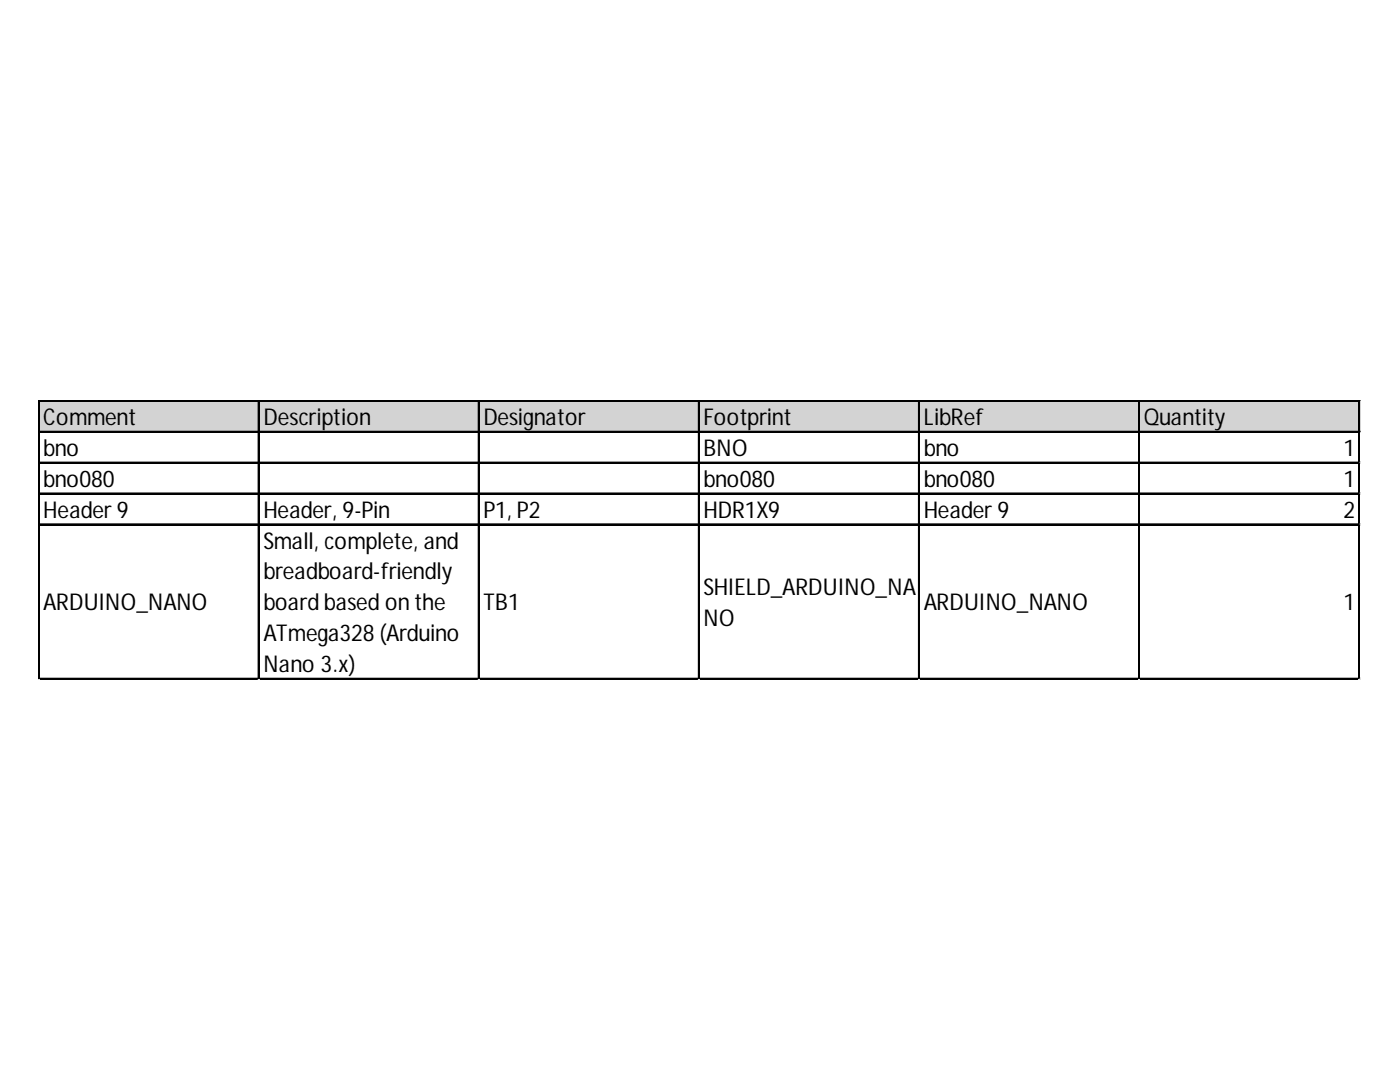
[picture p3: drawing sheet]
<svg xmlns="http://www.w3.org/2000/svg" width="279mm" height="216mm" viewBox="0 0 279 216" stroke-linecap="round" stroke-linejoin="round" font-family="sans-serif">
<defs><g id="words">
<g font-size="4.6">
<text x="8.6" y="84.8">Comment</text>
<text x="52.6" y="84.8">Description</text>
<text x="96.5" y="84.8">Designator</text>
<text x="140.4" y="84.8">Footprint</text>
<text x="184.4" y="84.8">LibRef</text>
<text x="228.3" y="84.8">Quantity</text>
<text x="8.6" y="91">bno</text>
<text x="140.4" y="91">BNO</text>
<text x="184.4" y="91">bno</text>
<text x="268.1" y="91">1</text>
<text x="8.6" y="97.1">bno080</text>
<text x="140.4" y="97.1">bno080</text>
<text x="184.4" y="97.1">bno080</text>
<text x="268.1" y="97.1">1</text>
<text x="8.6" y="103.3">Header 9</text>
<text x="52.6" y="103.3">Header, 9-Pin</text>
<text x="96.5" y="103.3">P1, P2</text>
<text x="140.4" y="103.3">HDR1X9</text>
<text x="184.4" y="103.3">Header 9</text>
<text x="268.1" y="103.3">2</text>
<text x="52.6" y="109.5">Small, complete, and</text>
<text x="52.6" y="115.6">breadboard-friendly</text>
<text x="140.4" y="118.7">SHIELD_ARDUINO_NA</text>
<text x="8.6" y="121.8">ARDUINO_NANO</text>
<text x="52.6" y="121.8">board based on the</text>
<text x="96.5" y="121.8">TB1</text>
<text x="140.4" y="124.9">NO</text>
<text x="184.4" y="121.8">ARDUINO_NANO</text>
<text x="268.1" y="121.8">1</text>
<text x="52.6" y="127.9">ATmega328 (Arduino</text>
<text x="52.6" y="134.1">Nano 3.x)</text>
</g>
</g></defs>
<path d="M7.8 80.1h263.7v6.2h-263.7z" fill="#d3d3d3"/>
<g fill="none" stroke="#000" stroke-width=".26">
<path d="M7.6 79.9v55.7M7.7 79.9v55.7M7.9 79.9h263.5M7.9 80h263.5M7.9 86.1h263.5M7.9 86.2h263.5M7.9 92.2h263.5M7.9 92.4h263.5M7.9 98.4h263.5M7.9 98.5h263.5M51.5 80.2v55.4M51.7 80.2v55.4"/>
<path d="M95.5 80.2v55.4M95.6 80.2v55.4M139.4 80.2v55.4M139.5 80.2v55.4M183.3 80.2v55.4M183.5 80.2v55.4M227.3 80.2v55.4M227.4 80.2v55.4M271.2 80.2v55.4M271.3 80.2v55.4M7.9 104.6h263.5M7.9 104.7h263.5"/>
<path d="M7.9 135.4h263.5M7.9 135.5h263.5"/>
</g>
<path d="M7.6 135.6v.1" fill="none" stroke="#e0e0e0" stroke-width=".26"/>
<path d="M7.6 135.6l.3 .1z" fill="#e0e0e0"/>
<path d="M51.5 135.6v.1" fill="none" stroke="#e0e0e0" stroke-width=".26"/>
<path d="M51.5 135.6l.3 .1z" fill="#e0e0e0"/>
<path d="M95.5 135.6v.1" fill="none" stroke="#e0e0e0" stroke-width=".26"/>
<path d="M95.5 135.6l.2 .1z" fill="#e0e0e0"/>
<path d="M139.4 135.6v.1" fill="none" stroke="#e0e0e0" stroke-width=".26"/>
<path d="M139.4 135.6l.3 .1z" fill="#e0e0e0"/>
<path d="M183.3 135.6v.1" fill="none" stroke="#e0e0e0" stroke-width=".26"/>
<path d="M183.3 135.6l.3 .1z" fill="#e0e0e0"/>
<path d="M227.3 135.6v.1" fill="none" stroke="#e0e0e0" stroke-width=".26"/>
<path d="M227.3 135.6l.2 .1z" fill="#e0e0e0"/>
<path d="M271.2 135.6v.1" fill="none" stroke="#e0e0e0" stroke-width=".26"/>
<path d="M271.2 135.6l.2 .1z" fill="#e0e0e0"/>
<path d="M271.4 92.2h.1" fill="none" stroke="#e0e0e0" stroke-width=".26"/>
<path d="M271.4 92.2l.1 .3z" fill="#e0e0e0"/>
<path d="M271.4 98.4h.1" fill="none" stroke="#e0e0e0" stroke-width=".26"/>
<path d="M271.4 98.4l.1 .3z" fill="#e0e0e0"/>
<path d="M271.4 104.6h.1" fill="none" stroke="#e0e0e0" stroke-width=".26"/>
<path d="M271.4 104.6l.1 .2z" fill="#e0e0e0"/>
<path d="M271.4 135.4h.1" fill="none" stroke="#e0e0e0" stroke-width=".26"/>
<path d="M271.4 135.4l.1 .2z" fill="#e0e0e0"/>
<use href="#words"/>
</svg>
